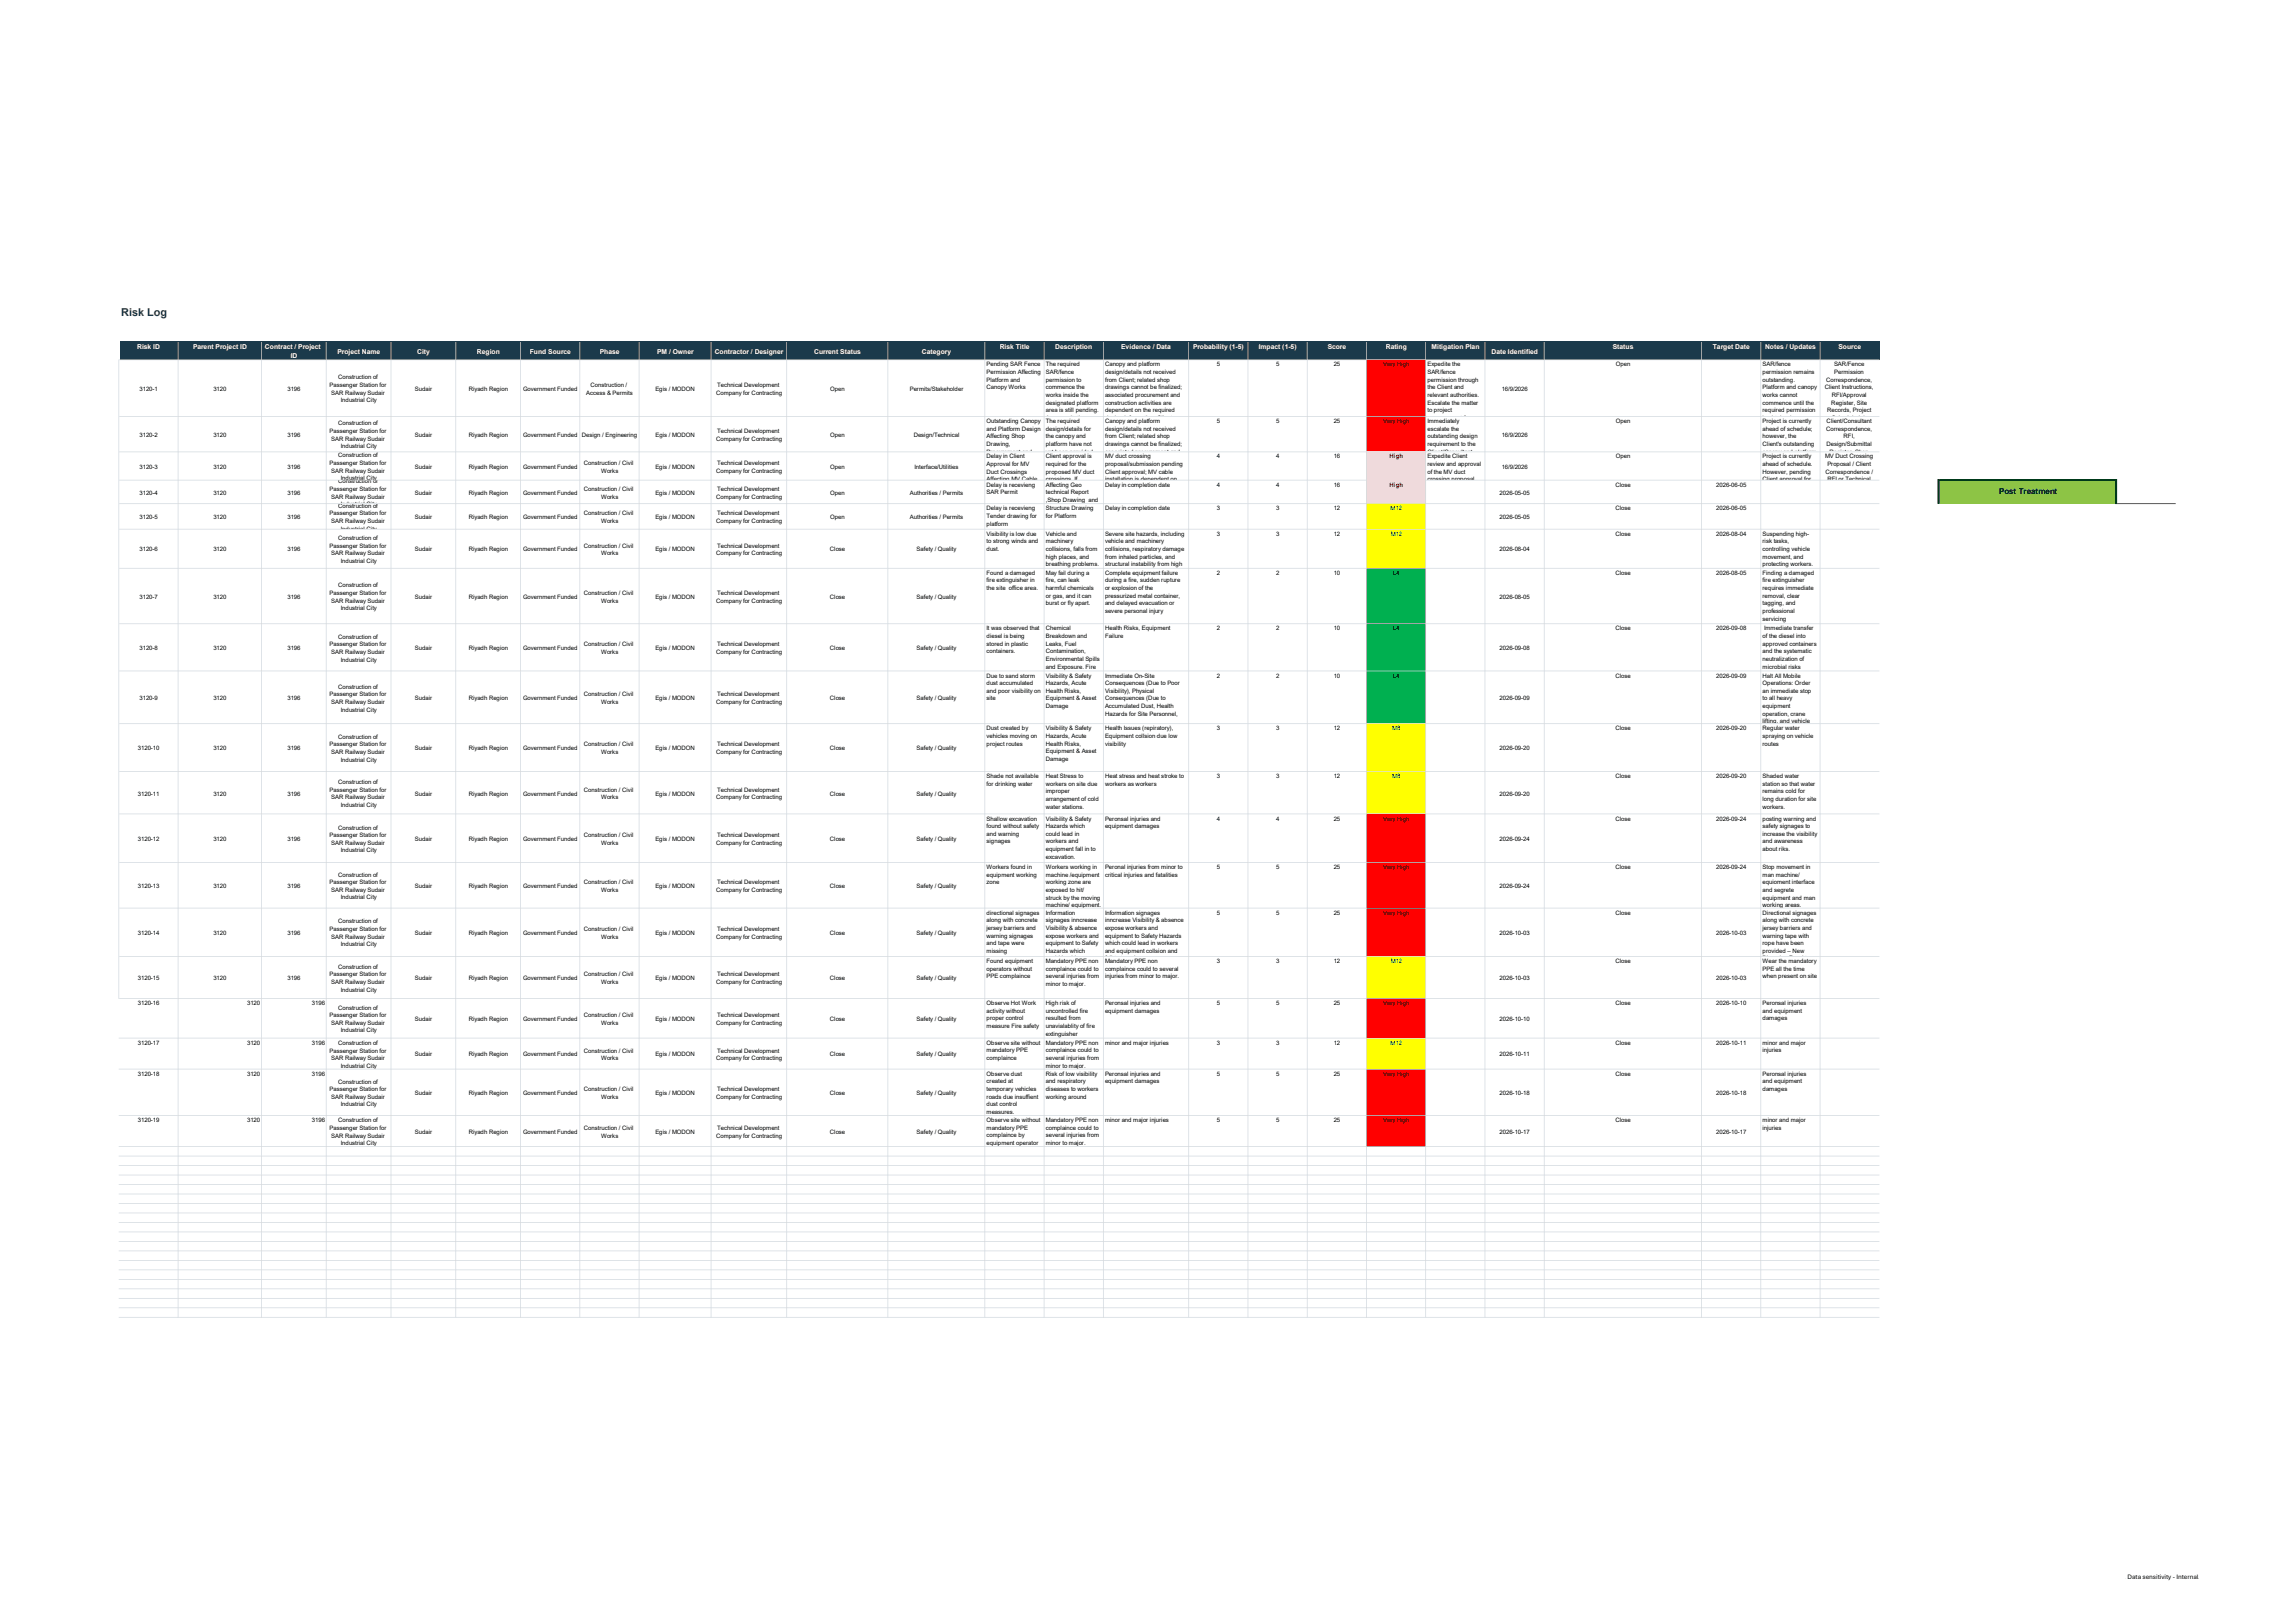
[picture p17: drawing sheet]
<svg xmlns="http://www.w3.org/2000/svg" width="420mm" height="297mm" viewBox="0 0 420 297" stroke-linecap="round" stroke-linejoin="round" font-family="sans-serif">
<defs><g id="words">
<text font-size="2" fill="#1b3a4b" x="22.2" y="57.7">Risk Log</text>
<text font-size="1.5" x="365.7" y="90.3">Post Treatment</text>
<g font-size="1.2" fill="#fff">
<text x="25.1" y="63.9">Risk ID</text>
<text x="35.3" y="63.9">Parent Project ID</text>
<text x="48.5" y="63.9">Contract / Project</text>
<text x="53.2" y="65.5">ID</text>
<text x="61.7" y="64.8">Project Name</text>
<text x="76.3" y="64.8">City</text>
<text x="87.2" y="64.8">Region</text>
<text x="96.9" y="64.8">Fund Source</text>
<text x="109.7" y="64.8">Phase</text>
<text x="120.2" y="64.8">PM / Owner</text>
<text x="130.7" y="64.8">Contractor / Designer</text>
<text x="148.9" y="64.8">Current Status</text>
<text x="168.6" y="64.8">Category</text>
<text x="182.9" y="63.9">Risk Title</text>
<text x="193" y="63.9">Description</text>
<text x="205.1" y="63.9">Evidence / Data</text>
<text x="218.2" y="63.9">Probability (1-5)</text>
<text x="230.2" y="63.9">Impact (1-5)</text>
<text x="242.9" y="63.9">Score</text>
<text x="253.5" y="63.9">Rating</text>
<text x="261.8" y="63.9">Mitigation Plan</text>
<text x="272.8" y="64.8">Date Identified</text>
<text x="295" y="63.9">Status</text>
<text x="313.3" y="63.9">Target Date</text>
<text x="322.9" y="63.9">Notes / Updates</text>
<text x="336.3" y="63.9">Source</text>
</g>
<text font-size="1.2" x="389.2" y="288.9">Data sensitivity - Internal</text>
<g font-size="1.1">
<text x="25.5" y="71.5">3120-1</text>
<text x="39" y="71.5">3120</text>
<text x="52.6" y="71.5">3196</text>
<text x="60.3" y="70.8">Passenger Station for</text>
<text x="61.8" y="69.4">Construction of</text>
<text x="75.9" y="71.5">Sudair</text>
<text x="85.8" y="71.5">Riyadh Region</text>
<text x="95.7" y="71.5">Government Funded</text>
<text x="108" y="70.8">Construction /</text>
<text x="119.9" y="71.5">Egis / MODON</text>
<text x="131.2" y="70.8">Technical Development</text>
<text x="151.8" y="71.5">Open</text>
<text x="166.4" y="71.5">Permits/Stakeholder</text>
<text x="180.5" y="67.1">Pending SAR Fence</text>
<text x="180.5" y="68.5">Permission Affecting</text>
<text x="180.5" y="69.9">Platform and</text>
<text x="180.5" y="71.2">Canopy Works</text>
<text x="191.3" y="67.1">The required</text>
<text x="191.3" y="68.5">SAR/fence</text>
<text x="191.3" y="69.9">permission to</text>
<text x="191.3" y="71.2">commence the</text>
<text x="202.1" y="67.1">Canopy and platform</text>
<text x="202.1" y="68.5">design/details not received</text>
<text x="202.1" y="69.9">from Client; related shop</text>
<text x="202.1" y="71.2">drawings cannot be finalized;</text>
<text x="222.6" y="67.1">5</text>
<text x="233.4" y="67.1">5</text>
<text x="244" y="67.1">25</text>
<text x="253" y="67.1">Very High</text>
<text x="261.1" y="67.1">Expedite the</text>
<text x="261.1" y="68.5">SAR/fence</text>
<text x="261.1" y="69.9">permission through</text>
<text x="261.1" y="71.2">the Client and</text>
<text x="274.7" y="71.5">16/9/2026</text>
<text x="295.6" y="67.1">Open</text>
<text x="322.4" y="68.5">permission remains</text>
<text x="322.4" y="69.9">outstanding.</text>
<text x="322.4" y="71.2">Platform and canopy</text>
<text x="322.4" y="67.1">SAR/fence</text>
<text x="333.8" y="71.2">Client Instructions,</text>
<text x="334.1" y="69.9">Correspondence,</text>
<text x="335.5" y="67.1">SAR/Fence</text>
<text x="335.5" y="68.5">Permission</text>
<text x="60.6" y="72.2">SAR Railway Sudair</text>
<text x="61.8" y="77.9">Construction of</text>
<text x="62.4" y="73.6">Industrial City</text>
<text x="107.2" y="72.2">Access &amp; Permits</text>
<text x="131" y="72.2">Company for Contracting</text>
<text x="180.5" y="77.4">Outstanding Canopy</text>
<text x="191.3" y="72.6">works inside the</text>
<text x="191.3" y="74">designated platform</text>
<text x="191.3" y="75.4">area is still pending.</text>
<text x="191.3" y="76.8">As a result, the</text>
<text x="191.3" y="77.4">The required</text>
<text x="202.1" y="72.6">associated procurement and</text>
<text x="202.1" y="74">construction activities are</text>
<text x="202.1" y="75.4">dependent on the required</text>
<text x="202.1" y="76.8">design information; Client</text>
<text x="202.1" y="77.4">Canopy and platform</text>
<text x="222.6" y="77.4">5</text>
<text x="233.4" y="77.4">5</text>
<text x="244" y="77.4">25</text>
<text x="253" y="77.4">Very High</text>
<text x="261.1" y="77.4">Immediately</text>
<text x="261.1" y="72.6">relevant authorities.</text>
<text x="261.1" y="74">Escalate the matter</text>
<text x="261.1" y="75.4">to project</text>
<text x="261.1" y="76.8">management for</text>
<text x="295.6" y="77.4">Open</text>
<text x="322.4" y="72.6">works cannot</text>
<text x="322.4" y="74">commence until the</text>
<text x="322.4" y="75.4">required permission</text>
<text x="322.4" y="76.8">is obtained.</text>
<text x="322.4" y="77.4">Project is currently</text>
<text x="334.1" y="77.4">Client/Consultant</text>
<text x="334.2" y="75.4">Records, Project</text>
<text x="335" y="74">Register, Site</text>
<text x="335.1" y="72.6">RFI/Approval</text>
<text x="335.1" y="76.8">Scheduledule</text>
<text x="25.5" y="80">3120-2</text>
<text x="39" y="80">3120</text>
<text x="52.6" y="80">3196</text>
<text x="60.3" y="79.2">Passenger Station for</text>
<text x="60.6" y="80.6">SAR Railway Sudair</text>
<text x="61.8" y="83.7">Construction of</text>
<text x="62.4" y="82">Industrial City</text>
<text x="75.9" y="80">Sudair</text>
<text x="85.8" y="80">Riyadh Region</text>
<text x="95.7" y="80">Government Funded</text>
<text x="106.4" y="80">Design / Engineering</text>
<text x="119.9" y="80">Egis / MODON</text>
<text x="131" y="80.6">Company for Contracting</text>
<text x="131.2" y="79.2">Technical Development</text>
<text x="151.8" y="80">Open</text>
<text x="167.1" y="80">Design/Technical</text>
<text x="180.5" y="78.8">and Platform Design</text>
<text x="180.5" y="80.2">Affecting Shop</text>
<text x="180.5" y="81.6">Drawing,</text>
<text x="180.5" y="83">Procurement and</text>
<text x="180.5" y="83.9">Delay in Client</text>
<text x="191.3" y="78.8">design/details for</text>
<text x="191.3" y="80.2">the canopy and</text>
<text x="191.3" y="81.6">platform have not</text>
<text x="191.3" y="83">yet been provided</text>
<text x="191.3" y="83.9">Client approval is</text>
<text x="202.1" y="78.8">design/details not received</text>
<text x="202.1" y="80.2">from Client; related shop</text>
<text x="202.1" y="81.6">drawings cannot be finalized;</text>
<text x="202.1" y="83">associated procurement and</text>
<text x="202.1" y="83.9">MV duct crossing</text>
<text x="222.6" y="83.9">4</text>
<text x="233.4" y="83.9">4</text>
<text x="244" y="83.9">16</text>
<text x="261.1" y="78.8">escalate the</text>
<text x="261.1" y="80.2">outstanding design</text>
<text x="261.1" y="81.6">requirement to the</text>
<text x="261.1" y="83">Client/Consultant</text>
<text x="261.1" y="83.9">Expedite Client</text>
<text x="274.7" y="80">16/9/2026</text>
<text x="295.6" y="83.9">Open</text>
<text x="322.4" y="78.8">ahead of schedule;</text>
<text x="322.4" y="80.2">however, the</text>
<text x="322.4" y="81.6">Client's outstanding</text>
<text x="322.4" y="83">canopy and platform</text>
<text x="322.4" y="83.9">Project is currently</text>
<text x="333.8" y="83.9">MV Duct Crossing</text>
<text x="334.1" y="78.8">Correspondence,</text>
<text x="334.1" y="81.6">Design/Submittal</text>
<text x="334.6" y="83">Register, Shop</text>
<text x="337.2" y="80.2">RFI,</text>
<text x="25.5" y="85.8">3120-3</text>
<text x="39" y="85.8">3120</text>
<text x="52.6" y="85.8">3196</text>
<text x="60.3" y="85.1">Passenger Station for</text>
<text x="60.3" y="89.8">Passenger Station for</text>
<text x="60.6" y="86.5">SAR Railway Sudair</text>
<text x="61.8" y="88.4">Construction of</text>
<text x="62.4" y="87.9">Industrial City</text>
<text x="75.9" y="85.8">Sudair</text>
<text x="85.8" y="85.8">Riyadh Region</text>
<text x="95.7" y="85.8">Government Funded</text>
<text x="106.8" y="85.1">Construction / Civil</text>
<text x="106.8" y="89.8">Construction / Civil</text>
<text x="109.9" y="86.5">Works</text>
<text x="119.9" y="85.8">Egis / MODON</text>
<text x="131" y="86.5">Company for Contracting</text>
<text x="131.2" y="85.1">Technical Development</text>
<text x="131.2" y="89.8">Technical Development</text>
<text x="151.8" y="85.8">Open</text>
<text x="167.3" y="85.8">Interface/Utilities</text>
<text x="180.5" y="85.3">Approval for MV</text>
<text x="180.5" y="86.7">Duct Crossings</text>
<text x="180.5" y="88.1">Affecting MV Cable</text>
<text x="180.5" y="89.1">Delay is recevieng</text>
<text x="191.3" y="85.3">required for the</text>
<text x="191.3" y="86.7">proposed MV duct</text>
<text x="191.3" y="88.1">crossings. If</text>
<text x="191.3" y="89.1">Affecting Geo</text>
<text x="202.1" y="85.3">proposal/submission pending</text>
<text x="202.1" y="86.7">Client approval; MV cable</text>
<text x="202.1" y="88.1">installation is dependent on</text>
<text x="202.1" y="89.1">Delay in completion date</text>
<text x="222.6" y="89.1">4</text>
<text x="233.4" y="89.1">4</text>
<text x="244" y="89.1">16</text>
<text x="261.1" y="85.3">review and approval</text>
<text x="261.1" y="86.7">of the MV duct</text>
<text x="261.1" y="88.1">crossing proposal.</text>
<text x="274.7" y="85.8">16/9/2026</text>
<text x="295.5" y="89.1">Close</text>
<text x="313.9" y="89.1">2026-06-05</text>
<text x="322.4" y="85.3">ahead of schedule.</text>
<text x="322.4" y="86.7">However, pending</text>
<text x="322.4" y="88.1">Client approval for</text>
<text x="333.9" y="86.7">Correspondence /</text>
<text x="334.3" y="85.3">Proposal / Client</text>
<text x="334.3" y="88.1">RFI or Technical</text>
<text x="25.5" y="90.5">3120-4</text>
<text x="25.5" y="95">3120-5</text>
<text x="39" y="90.5">3120</text>
<text x="39" y="95">3120</text>
<text x="52.6" y="90.5">3196</text>
<text x="52.6" y="95">3196</text>
<text x="60.3" y="94.3">Passenger Station for</text>
<text x="60.6" y="91.2">SAR Railway Sudair</text>
<text x="60.6" y="95.7">SAR Railway Sudair</text>
<text x="61.8" y="92.9">Construction of</text>
<text x="62.4" y="92.6">Industrial City</text>
<text x="75.9" y="90.5">Sudair</text>
<text x="75.9" y="95">Sudair</text>
<text x="85.8" y="90.5">Riyadh Region</text>
<text x="85.8" y="95">Riyadh Region</text>
<text x="95.7" y="90.5">Government Funded</text>
<text x="95.7" y="95">Government Funded</text>
<text x="106.8" y="94.3">Construction / Civil</text>
<text x="109.9" y="91.2">Works</text>
<text x="109.9" y="95.7">Works</text>
<text x="119.9" y="90.5">Egis / MODON</text>
<text x="119.9" y="95">Egis / MODON</text>
<text x="131" y="91.2">Company for Contracting</text>
<text x="131" y="95.7">Company for Contracting</text>
<text x="131.2" y="94.3">Technical Development</text>
<text x="151.8" y="90.5">Open</text>
<text x="151.8" y="95">Open</text>
<text x="166.5" y="90.5">Authorities / Permits</text>
<text x="166.5" y="95">Authorities / Permits</text>
<text x="180.5" y="90.5">SAR Permit</text>
<text x="180.5" y="93.4">Delay is recevieng</text>
<text x="180.5" y="94.8">Tender drawing for</text>
<text x="191.3" y="90.5">technical Report</text>
<text x="191.3" y="91.9">,Shop Drawing and</text>
<text x="191.3" y="93.4">Structure Drawing</text>
<text x="191.3" y="94.8">for Platform</text>
<text x="202.1" y="93.4">Delay in completion date</text>
<text x="222.6" y="93.4">3</text>
<text x="233.4" y="93.4">3</text>
<text x="244" y="93.4">12</text>
<text x="254.4" y="93.4">M12</text>
<text x="274.3" y="90.5">2026-05-05</text>
<text x="274.3" y="95">2026-05-05</text>
<text x="295.5" y="93.4">Close</text>
<text x="313.9" y="93.4">2026-06-05</text>
<text x="25.5" y="100.9">3120-6</text>
<text x="39" y="100.9">3120</text>
<text x="52.6" y="100.9">3196</text>
<text x="60.3" y="100.2">Passenger Station for</text>
<text x="60.6" y="101.6">SAR Railway Sudair</text>
<text x="61.8" y="98.8">Construction of</text>
<text x="62.4" y="97.1">Industrial City</text>
<text x="75.9" y="100.9">Sudair</text>
<text x="85.8" y="100.9">Riyadh Region</text>
<text x="95.7" y="100.9">Government Funded</text>
<text x="106.8" y="100.2">Construction / Civil</text>
<text x="109.9" y="101.6">Works</text>
<text x="119.9" y="100.9">Egis / MODON</text>
<text x="131" y="101.6">Company for Contracting</text>
<text x="131.2" y="100.2">Technical Development</text>
<text x="151.8" y="100.9">Close</text>
<text x="167.7" y="100.9">Safety / Quality</text>
<text x="180.5" y="96.2">platform</text>
<text x="180.5" y="98">Visibility is low due</text>
<text x="180.5" y="99.4">to strong winds and</text>
<text x="180.5" y="100.8">dust.</text>
<text x="191.3" y="98">Vehicle and</text>
<text x="191.3" y="99.4">machinery</text>
<text x="191.3" y="100.8">collisions, falls from</text>
<text x="202.1" y="98">Severe site hazards, including</text>
<text x="202.1" y="99.4">vehicle and machinery</text>
<text x="202.1" y="100.8">collisions, respiratory damage</text>
<text x="222.6" y="98">3</text>
<text x="233.4" y="98">3</text>
<text x="244" y="98">12</text>
<text x="254.4" y="98">M12</text>
<text x="274.3" y="100.9">2026-08-04</text>
<text x="295.5" y="98">Close</text>
<text x="313.9" y="98">2026-08-04</text>
<text x="322.4" y="98">Suspending high-</text>
<text x="322.4" y="99.4">risk tasks,</text>
<text x="322.4" y="100.8">controlling vehicle</text>
<text x="61.8" y="107.5">Construction of</text>
<text x="62.4" y="103">Industrial City</text>
<text x="180.5" y="105.2">Found a damaged</text>
<text x="180.5" y="106.6">fire extinguisher in</text>
<text x="180.5" y="108">the site office area.</text>
<text x="191.3" y="102.2">high places, and</text>
<text x="191.3" y="103.6">breathing problems.</text>
<text x="191.3" y="105.2">May fail during a</text>
<text x="191.3" y="106.6">fire, can leak</text>
<text x="191.3" y="108">harmful chemicals</text>
<text x="202.1" y="102.2">from inhaled particles, and</text>
<text x="202.1" y="103.6">structural instability from high</text>
<text x="202.1" y="105.2">Complete equipment failure</text>
<text x="202.1" y="106.6">during a fire, sudden rupture</text>
<text x="202.1" y="108">or explosion of the</text>
<text x="222.6" y="105.2">2</text>
<text x="233.4" y="105.2">2</text>
<text x="244" y="105.2">10</text>
<text x="254.8" y="105.2">L4</text>
<text x="295.5" y="105.2">Close</text>
<text x="313.9" y="105.2">2026-08-05</text>
<text x="322.4" y="105.2">Finding a damaged</text>
<text x="322.4" y="102.2">movement, and</text>
<text x="322.4" y="103.6">protecting workers.</text>
<text x="322.4" y="106.6">fire extinguisher</text>
<text x="322.4" y="108">requires immediate</text>
<text x="25.5" y="109.6">3120-7</text>
<text x="39" y="109.6">3120</text>
<text x="52.6" y="109.6">3196</text>
<text x="60.3" y="108.9">Passenger Station for</text>
<text x="60.6" y="110.3">SAR Railway Sudair</text>
<text x="62.4" y="111.7">Industrial City</text>
<text x="75.9" y="109.6">Sudair</text>
<text x="85.8" y="109.6">Riyadh Region</text>
<text x="95.7" y="109.6">Government Funded</text>
<text x="106.8" y="108.9">Construction / Civil</text>
<text x="109.9" y="110.3">Works</text>
<text x="119.9" y="109.6">Egis / MODON</text>
<text x="131" y="110.3">Company for Contracting</text>
<text x="131.2" y="108.9">Technical Development</text>
<text x="151.8" y="109.6">Close</text>
<text x="167.7" y="109.6">Safety / Quality</text>
<text x="191.3" y="109.4">or gas, and it can</text>
<text x="191.3" y="110.8">burst or fly apart.</text>
<text x="202.1" y="109.4">pressurized metal container,</text>
<text x="202.1" y="110.8">and delayed evacuation or</text>
<text x="202.1" y="112.2">severe personal injury</text>
<text x="274.3" y="109.6">2026-08-05</text>
<text x="322.4" y="109.4">removal, clear</text>
<text x="322.4" y="110.8">tagging, and</text>
<text x="322.4" y="112.2">professional</text>
<text x="322.4" y="113.6">servicing</text>
<text x="25.5" y="119">3120-8</text>
<text x="39" y="119">3120</text>
<text x="52.6" y="119">3196</text>
<text x="60.3" y="118.3">Passenger Station for</text>
<text x="60.6" y="119.7">SAR Railway Sudair</text>
<text x="61.8" y="116.9">Construction of</text>
<text x="75.9" y="119">Sudair</text>
<text x="85.8" y="119">Riyadh Region</text>
<text x="95.7" y="119">Government Funded</text>
<text x="106.8" y="118.3">Construction / Civil</text>
<text x="109.9" y="119.7">Works</text>
<text x="119.9" y="119">Egis / MODON</text>
<text x="131" y="119.7">Company for Contracting</text>
<text x="131.2" y="118.3">Technical Development</text>
<text x="151.8" y="119">Close</text>
<text x="167.7" y="119">Safety / Quality</text>
<text x="180.5" y="115.4">It was observed that</text>
<text x="180.5" y="116.8">diesel is being</text>
<text x="180.5" y="118.2">stored in plastic</text>
<text x="180.5" y="119.5">containers.</text>
<text x="191.3" y="115.4">Chemical</text>
<text x="191.3" y="116.8">Breakdown and</text>
<text x="191.3" y="118.2">Leaks, Fuel</text>
<text x="191.3" y="119.5">Contamination,</text>
<text x="202.1" y="115.4">Health Risks, Equipment</text>
<text x="202.1" y="116.8">Failure</text>
<text x="222.6" y="115.4">2</text>
<text x="233.4" y="115.4">2</text>
<text x="244" y="115.4">10</text>
<text x="254.8" y="115.4">L4</text>
<text x="274.3" y="119">2026-09-08</text>
<text x="295.5" y="115.4">Close</text>
<text x="313.9" y="115.4">2026-09-08</text>
<text x="322.4" y="116.8">of the diesel into</text>
<text x="322.4" y="118.2">approved containers</text>
<text x="322.4" y="119.5">and the systematic</text>
<text x="322.7" y="115.4">Immediate transfer</text>
<text x="62.4" y="121.1">Industrial City</text>
<text x="180.5" y="124">Due to sand storm</text>
<text x="180.5" y="125.4">dust accumulated</text>
<text x="191.3" y="120.9">Environmental Spills</text>
<text x="191.3" y="122.3">and Exposure. Fire</text>
<text x="191.3" y="124">Visibility &amp; Safety</text>
<text x="191.3" y="125.4">Hazards, Acute</text>
<text x="202.1" y="124">Immediate On-Site</text>
<text x="202.1" y="125.4">Consequences (Due to Poor</text>
<text x="222.6" y="124">2</text>
<text x="233.4" y="124">2</text>
<text x="244" y="124">10</text>
<text x="254.8" y="124">L4</text>
<text x="295.5" y="124">Close</text>
<text x="313.9" y="124">2026-09-09</text>
<text x="322.4" y="124">Halt All Mobile</text>
<text x="322.4" y="120.9">neutralization of</text>
<text x="322.4" y="122.3">microbial risks</text>
<text x="322.4" y="125.4">Operations: Order</text>
<text x="25.5" y="128.1">3120-9</text>
<text x="39" y="128.1">3120</text>
<text x="52.6" y="128.1">3196</text>
<text x="60.3" y="127.4">Passenger Station for</text>
<text x="60.6" y="128.8">SAR Railway Sudair</text>
<text x="61.8" y="126">Construction of</text>
<text x="62.4" y="130.2">Industrial City</text>
<text x="75.9" y="128.1">Sudair</text>
<text x="85.8" y="128.1">Riyadh Region</text>
<text x="95.7" y="128.1">Government Funded</text>
<text x="106.8" y="127.4">Construction / Civil</text>
<text x="109.9" y="128.8">Works</text>
<text x="119.9" y="128.1">Egis / MODON</text>
<text x="131" y="128.8">Company for Contracting</text>
<text x="131.2" y="127.4">Technical Development</text>
<text x="151.8" y="128.1">Close</text>
<text x="167.7" y="128.1">Safety / Quality</text>
<text x="180.5" y="126.8">and poor visibility on</text>
<text x="180.5" y="128.2">site</text>
<text x="191.3" y="126.8">Health Risks,</text>
<text x="191.3" y="128.2">Equipment &amp; Asset</text>
<text x="191.3" y="129.6">Damage</text>
<text x="202.1" y="126.8">Visibility), Physical</text>
<text x="202.1" y="128.2">Consequences (Due to</text>
<text x="202.1" y="129.6">Accumulated Dust, Health</text>
<text x="202.1" y="131">Hazards for Site Personnel,</text>
<text x="274.3" y="128.1">2026-09-09</text>
<text x="322.4" y="126.8">an immediate stop</text>
<text x="322.4" y="128.2">to all heavy</text>
<text x="322.4" y="129.6">equipment</text>
<text x="322.4" y="131">operation, crane</text>
<text x="25.2" y="137.3">3120-10</text>
<text x="39" y="137.3">3120</text>
<text x="52.6" y="137.3">3196</text>
<text x="60.3" y="136.6">Passenger Station for</text>
<text x="61.8" y="135.2">Construction of</text>
<text x="75.9" y="137.3">Sudair</text>
<text x="85.8" y="137.3">Riyadh Region</text>
<text x="95.7" y="137.3">Government Funded</text>
<text x="106.8" y="136.6">Construction / Civil</text>
<text x="119.9" y="137.3">Egis / MODON</text>
<text x="131.2" y="136.6">Technical Development</text>
<text x="151.8" y="137.3">Close</text>
<text x="167.7" y="137.3">Safety / Quality</text>
<text x="180.5" y="133.6">Dust created by</text>
<text x="180.5" y="135">vehicles moving on</text>
<text x="180.5" y="136.4">project routes</text>
<text x="191.3" y="133.6">Visibility &amp; Safety</text>
<text x="191.3" y="135">Hazards, Acute</text>
<text x="191.3" y="136.4">Health Risks,</text>
<text x="191.3" y="137.8">Equipment &amp; Asset</text>
<text x="202.1" y="133.6">Health Issues (repiratory),</text>
<text x="202.1" y="135">Equipment collsion due low</text>
<text x="202.1" y="136.4">visibility</text>
<text x="222.6" y="133.6">3</text>
<text x="233.4" y="133.6">3</text>
<text x="244" y="133.6">12</text>
<text x="254.7" y="133.6">M8</text>
<text x="274.3" y="137.3">2026-09-20</text>
<text x="295.5" y="133.6">Close</text>
<text x="313.9" y="133.6">2026-09-20</text>
<text x="322.4" y="133.6">Regular water</text>
<text x="322.4" y="132.4">lifting, and vehicle</text>
<text x="322.4" y="135">spraying on vehicle</text>
<text x="322.4" y="136.4">routes</text>
<text x="60.6" y="138">SAR Railway Sudair</text>
<text x="61.8" y="143.5">Construction of</text>
<text x="62.4" y="139.4">Industrial City</text>
<text x="109.9" y="138">Works</text>
<text x="131" y="138">Company for Contracting</text>
<text x="180.5" y="142.4">Shade not available</text>
<text x="180.5" y="143.8">for drinking water</text>
<text x="191.3" y="139.2">Damage</text>
<text x="191.3" y="142.4">Heat Stress to</text>
<text x="191.3" y="143.8">workers on site due</text>
<text x="202.1" y="142.4">Heat stress and heat stroke to</text>
<text x="202.1" y="143.8">workers as workers</text>
<text x="222.6" y="142.4">3</text>
<text x="233.4" y="142.4">3</text>
<text x="244" y="142.4">12</text>
<text x="254.7" y="142.4">M8</text>
<text x="295.5" y="142.4">Close</text>
<text x="313.9" y="142.4">2026-09-20</text>
<text x="322.4" y="142.4">Shaded water</text>
<text x="322.4" y="143.8">station so that water</text>
<text x="25.2" y="145.6">3120-11</text>
<text x="39" y="145.6">3120</text>
<text x="52.6" y="145.6">3196</text>
<text x="60.3" y="144.9">Passenger Station for</text>
<text x="60.6" y="146.3">SAR Railway Sudair</text>
<text x="62.4" y="147.7">Industrial City</text>
<text x="75.9" y="145.6">Sudair</text>
<text x="85.8" y="145.6">Riyadh Region</text>
<text x="95.7" y="145.6">Government Funded</text>
<text x="106.8" y="144.9">Construction / Civil</text>
<text x="109.9" y="146.3">Works</text>
<text x="119.9" y="145.6">Egis / MODON</text>
<text x="131" y="146.3">Company for Contracting</text>
<text x="131.2" y="144.9">Technical Development</text>
<text x="151.8" y="145.6">Close</text>
<text x="167.7" y="145.6">Safety / Quality</text>
<text x="191.3" y="145.2">improper</text>
<text x="191.3" y="146.6">arrangement of cold</text>
<text x="191.3" y="148">water stations.</text>
<text x="274.3" y="145.6">2026-09-20</text>
<text x="322.4" y="145.2">remains cold for</text>
<text x="322.4" y="146.6">long duration for site</text>
<text x="322.4" y="148">workers.</text>
<text x="25.2" y="153.9">3120-12</text>
<text x="39" y="153.9">3120</text>
<text x="52.6" y="153.9">3196</text>
<text x="60.3" y="153.2">Passenger Station for</text>
<text x="60.6" y="154.6">SAR Railway Sudair</text>
<text x="61.8" y="151.8">Construction of</text>
<text x="62.4" y="156">Industrial City</text>
<text x="75.9" y="153.9">Sudair</text>
<text x="85.8" y="153.9">Riyadh Region</text>
<text x="95.7" y="153.9">Government Funded</text>
<text x="106.8" y="153.2">Construction / Civil</text>
<text x="109.9" y="154.6">Works</text>
<text x="119.9" y="153.9">Egis / MODON</text>
<text x="131" y="154.6">Company for Contracting</text>
<text x="131.2" y="153.2">Technical Development</text>
<text x="151.8" y="153.9">Close</text>
<text x="167.7" y="153.9">Safety / Quality</text>
<text x="180.5" y="150.2">Shallow excavation</text>
<text x="180.5" y="151.6">found without safety</text>
<text x="180.5" y="153">and warning</text>
<text x="180.5" y="154.3">signages</text>
<text x="191.3" y="150.2">Visibility &amp; Safety</text>
<text x="191.3" y="151.6">Hazards which</text>
<text x="191.3" y="153">could lead in</text>
<text x="191.3" y="154.3">workers and</text>
<text x="191.3" y="155.7">equipment fall in to</text>
<text x="202.1" y="150.2">Peronsal injuries and</text>
<text x="202.1" y="151.6">equipment damages</text>
<text x="222.6" y="150.2">4</text>
<text x="233.4" y="150.2">4</text>
<text x="244" y="150.2">25</text>
<text x="253" y="150.2">Very High</text>
<text x="274.3" y="153.9">2026-09-24</text>
<text x="295.5" y="150.2">Close</text>
<text x="313.9" y="150.2">2026-09-24</text>
<text x="322.4" y="150.2">posting warning and</text>
<text x="322.4" y="151.6">safety signages to</text>
<text x="322.4" y="153">increase the visibility</text>
<text x="322.4" y="154.3">and awareness</text>
<text x="322.4" y="155.7">about riks.</text>
<text x="60.3" y="161.8">Passenger Station for</text>
<text x="61.8" y="160.4">Construction of</text>
<text x="106.8" y="161.8">Construction / Civil</text>
<text x="131.2" y="161.8">Technical Development</text>
<text x="180.5" y="159">Workers found in</text>
<text x="180.5" y="160.4">equipment working</text>
<text x="180.5" y="161.8">zone</text>
<text x="191.3" y="157.1">excavation.</text>
<text x="191.3" y="159">Workers working in</text>
<text x="191.3" y="160.4">machine /equipment</text>
<text x="191.3" y="161.8">working zone are</text>
<text x="202.1" y="159">Peronal injuries from minor to</text>
<text x="202.1" y="160.4">critical injuries and fatalities</text>
<text x="222.6" y="159">5</text>
<text x="233.4" y="159">5</text>
<text x="244" y="159">25</text>
<text x="253" y="159">Very High</text>
<text x="295.5" y="159">Close</text>
<text x="313.9" y="159">2026-09-24</text>
<text x="322.4" y="159">Stop movement in</text>
<text x="322.4" y="160.4">man machine/</text>
<text x="322.4" y="161.8">equioment interface</text>
<text x="25.2" y="162.5">3120-13</text>
<text x="39" y="162.5">3120</text>
<text x="52.6" y="162.5">3196</text>
<text x="60.6" y="163.2">SAR Railway Sudair</text>
<text x="62.4" y="164.6">Industrial City</text>
<text x="75.9" y="162.5">Sudair</text>
<text x="85.8" y="162.5">Riyadh Region</text>
<text x="95.7" y="162.5">Government Funded</text>
<text x="109.9" y="163.2">Works</text>
<text x="119.9" y="162.5">Egis / MODON</text>
<text x="131" y="163.2">Company for Contracting</text>
<text x="151.8" y="162.5">Close</text>
<text x="167.7" y="162.5">Safety / Quality</text>
<text x="180.5" y="167.4">directional signages</text>
<text x="191.3" y="163.2">exposed to hit/</text>
<text x="191.3" y="164.6">struck by the moving</text>
<text x="191.3" y="166">machine/ equipment.</text>
<text x="191.3" y="167.4">Information</text>
<text x="202.1" y="167.4">Information signages</text>
<text x="222.6" y="167.4">5</text>
<text x="233.4" y="167.4">5</text>
<text x="244" y="167.4">25</text>
<text x="253" y="167.4">Very High</text>
<text x="274.3" y="162.5">2026-09-24</text>
<text x="295.5" y="167.4">Close</text>
<text x="322.4" y="163.2">and segrete</text>
<text x="322.4" y="164.6">equipment and man</text>
<text x="322.4" y="166">working areas.</text>
<text x="322.4" y="167.4">Directional signages</text>
<text x="25.2" y="171.1">3120-14</text>
<text x="39" y="171.1">3120</text>
<text x="52.6" y="171.1">3196</text>
<text x="60.3" y="170.4">Passenger Station for</text>
<text x="60.6" y="171.8">SAR Railway Sudair</text>
<text x="61.8" y="169">Construction of</text>
<text x="62.4" y="173.2">Industrial City</text>
<text x="75.9" y="171.1">Sudair</text>
<text x="85.8" y="171.1">Riyadh Region</text>
<text x="95.7" y="171.1">Government Funded</text>
<text x="106.8" y="170.4">Construction / Civil</text>
<text x="109.9" y="171.8">Works</text>
<text x="119.9" y="171.1">Egis / MODON</text>
<text x="131" y="171.8">Company for Contracting</text>
<text x="131.2" y="170.4">Technical Development</text>
<text x="151.8" y="171.1">Close</text>
<text x="167.7" y="171.1">Safety / Quality</text>
<text x="180.5" y="168.8">along with concrete</text>
<text x="180.5" y="170.2">jersey barriers and</text>
<text x="180.5" y="171.6">warning signages</text>
<text x="180.5" y="173">and tape were</text>
<text x="191.3" y="168.8">signages inncrease</text>
<text x="191.3" y="170.2">Visibility &amp; absence</text>
<text x="191.3" y="171.6">expose workers and</text>
<text x="191.3" y="173">equipment to Safety</text>
<text x="202.1" y="168.8">inncrease Visibility &amp; absence</text>
<text x="202.1" y="170.2">expose workers and</text>
<text x="202.1" y="171.6">equipment to Safety Hazards</text>
<text x="202.1" y="173">which could lead in workers</text>
<text x="274.3" y="171.1">2026-10-03</text>
<text x="313.9" y="171.1">2026-10-03</text>
<text x="322.4" y="168.8">along with concrete</text>
<text x="322.4" y="170.2">jersey barriers and</text>
<text x="322.4" y="171.6">warning tape with</text>
<text x="322.4" y="173">rope have been</text>
<text x="25.2" y="179.4">3120-15</text>
<text x="39" y="179.4">3120</text>
<text x="52.6" y="179.4">3196</text>
<text x="60.3" y="178.7">Passenger Station for</text>
<text x="61.8" y="177.3">Construction of</text>
<text x="75.9" y="179.4">Sudair</text>
<text x="85.8" y="179.4">Riyadh Region</text>
<text x="95.7" y="179.4">Government Funded</text>
<text x="106.8" y="178.7">Construction / Civil</text>
<text x="119.9" y="179.4">Egis / MODON</text>
<text x="131.2" y="178.7">Technical Development</text>
<text x="151.8" y="179.4">Close</text>
<text x="167.7" y="179.4">Safety / Quality</text>
<text x="180.5" y="174.4">missing</text>
<text x="180.5" y="176.2">Found equipment</text>
<text x="180.5" y="177.6">operators without</text>
<text x="180.5" y="179">PPE complaince</text>
<text x="191.3" y="174.4">Hazards which</text>
<text x="191.3" y="175.8">could lead in</text>
<text x="191.3" y="176.2">Mandatory PPE non</text>
<text x="191.3" y="177.6">complaince could to</text>
<text x="191.3" y="179">several injuries from</text>
<text x="202.1" y="174.4">and equipment collsion and</text>
<text x="202.1" y="175.8">fall to trenches</text>
<text x="202.1" y="176.2">Mandatory PPE non</text>
<text x="202.1" y="177.6">complaince could to several</text>
<text x="202.1" y="179">injuries from minor to major.</text>
<text x="222.6" y="176.2">3</text>
<text x="233.4" y="176.2">3</text>
<text x="244" y="176.2">12</text>
<text x="254.4" y="176.2">M12</text>
<text x="274.3" y="179.4">2026-10-03</text>
<text x="295.5" y="176.2">Close</text>
<text x="313.9" y="179.4">2026-10-03</text>
<text x="322.4" y="174.4">provided – New</text>
<text x="322.4" y="175.8">Diversion Road,to</text>
<text x="322.4" y="176.2">Wear the mandatory</text>
<text x="322.4" y="177.6">PPE all the time</text>
<text x="322.4" y="179">when present on site</text>
<text x="25.2" y="183.9">3120-16</text>
<text x="45.2" y="183.9">3120</text>
<text x="57.1" y="183.9">3196</text>
<text x="60.6" y="180.1">SAR Railway Sudair</text>
<text x="61.8" y="184.7">Construction of</text>
<text x="62.4" y="181.5">Industrial City</text>
<text x="109.9" y="180.1">Works</text>
<text x="131" y="180.1">Company for Contracting</text>
<text x="180.5" y="183.9">Observe Hot Work</text>
<text x="180.5" y="185.3">activity without</text>
<text x="191.3" y="180.4">minor to major.</text>
<text x="191.3" y="183.9">High risk of</text>
<text x="191.3" y="185.3">uncontrolled fire</text>
<text x="202.1" y="183.9">Peronsal injuries and</text>
<text x="202.1" y="185.3">equipment damages</text>
<text x="222.6" y="183.9">5</text>
<text x="233.4" y="183.9">5</text>
<text x="244" y="183.9">25</text>
<text x="253" y="183.9">Very High</text>
<text x="295.5" y="183.9">Close</text>
<text x="313.9" y="183.9">2026-10-10</text>
<text x="322.4" y="183.9">Peronsal injuries</text>
<text x="322.4" y="185.3">and equipment</text>
<text x="25.2" y="191.2">3120-17</text>
<text x="45.2" y="191.2">3120</text>
<text x="57.1" y="191.2">3196</text>
<text x="60.3" y="186.1">Passenger Station for</text>
<text x="60.6" y="187.5">SAR Railway Sudair</text>
<text x="61.8" y="191.2">Construction of</text>
<text x="62.4" y="188.9">Industrial City</text>
<text x="75.9" y="186.9">Sudair</text>
<text x="85.8" y="186.9">Riyadh Region</text>
<text x="95.7" y="186.9">Government Funded</text>
<text x="106.8" y="186.1">Construction / Civil</text>
<text x="109.9" y="187.5">Works</text>
<text x="119.9" y="186.9">Egis / MODON</text>
<text x="131" y="187.5">Company for Contracting</text>
<text x="131.2" y="186.1">Technical Development</text>
<text x="151.8" y="186.9">Close</text>
<text x="167.7" y="186.9">Safety / Quality</text>
<text x="180.5" y="186.7">proper control</text>
<text x="180.5" y="188.1">measure Fire safety</text>
<text x="180.5" y="191.2">Observe site without</text>
<text x="191.3" y="186.7">resulted from</text>
<text x="191.3" y="188.1">unavialablity of fire</text>
<text x="191.3" y="189.5">extinguisher</text>
<text x="191.3" y="191.2">Mandatory PPE non</text>
<text x="202.1" y="191.2">minor and major injuries</text>
<text x="222.6" y="191.2">3</text>
<text x="233.4" y="191.2">3</text>
<text x="244" y="191.2">12</text>
<text x="254.4" y="191.2">M12</text>
<text x="274.3" y="186.9">2026-10-10</text>
<text x="295.5" y="191.2">Close</text>
<text x="313.9" y="191.2">2026-10-11</text>
<text x="322.4" y="191.2">minor and major</text>
<text x="322.4" y="186.7">damages</text>
<text x="25.2" y="196.9">3120-18</text>
<text x="45.2" y="196.9">3120</text>
<text x="57.1" y="196.9">3196</text>
<text x="60.3" y="192.6">Passenger Station for</text>
<text x="60.6" y="194">SAR Railway Sudair</text>
<text x="62.4" y="195.4">Industrial City</text>
<text x="75.9" y="193.3">Sudair</text>
<text x="85.8" y="193.3">Riyadh Region</text>
<text x="95.7" y="193.3">Government Funded</text>
<text x="106.8" y="192.6">Construction / Civil</text>
<text x="109.9" y="194">Works</text>
<text x="119.9" y="193.3">Egis / MODON</text>
<text x="131" y="194">Company for Contracting</text>
<text x="131.2" y="192.6">Technical Development</text>
<text x="151.8" y="193.3">Close</text>
<text x="167.7" y="193.3">Safety / Quality</text>
<text x="180.5" y="192.6">mandatory PPE</text>
<text x="180.5" y="194">complaince</text>
<text x="180.5" y="196.9">Observe dust</text>
<text x="191.3" y="192.6">complaince could to</text>
<text x="191.3" y="194">several injuries from</text>
<text x="191.3" y="195.4">minor to major.</text>
<text x="191.3" y="196.9">Risk of low visibility</text>
<text x="202.1" y="196.9">Peronsal injuries and</text>
<text x="222.6" y="196.9">5</text>
<text x="233.4" y="196.9">5</text>
<text x="244" y="196.9">25</text>
<text x="253" y="196.9">Very High</text>
<text x="274.3" y="193.3">2026-10-11</text>
<text x="295.5" y="196.9">Close</text>
<text x="322.4" y="192.6">injuries</text>
<text x="322.4" y="196.9">Peronsal injuries</text>
<text x="60.3" y="199.7">Passenger Station for</text>
<text x="60.6" y="201.1">SAR Railway Sudair</text>
<text x="61.8" y="198.3">Construction of</text>
<text x="62.4" y="202.5">Industrial City</text>
<text x="75.9" y="200.4">Sudair</text>
<text x="85.8" y="200.4">Riyadh Region</text>
<text x="95.7" y="200.4">Government Funded</text>
<text x="106.8" y="199.7">Construction / Civil</text>
<text x="109.9" y="201.1">Works</text>
<text x="119.9" y="200.4">Egis / MODON</text>
<text x="131" y="201.1">Company for Contracting</text>
<text x="131.2" y="199.7">Technical Development</text>
<text x="151.8" y="200.4">Close</text>
<text x="167.7" y="200.4">Safety / Quality</text>
<text x="180.5" y="198.2">created at</text>
<text x="180.5" y="199.6">temporary vehicles</text>
<text x="180.5" y="201">roads due insuffient</text>
<text x="180.5" y="202.4">dust control</text>
<text x="180.5" y="203.8">measures.</text>
<text x="191.3" y="198.2">and respiratory</text>
<text x="191.3" y="199.6">diseases to workers</text>
<text x="191.3" y="201">working around</text>
<text x="202.1" y="198.2">equipment damages</text>
<text x="274.3" y="200.4">2026-10-18</text>
<text x="313.9" y="200.4">2026-10-18</text>
<text x="322.4" y="198.2">and equipment</text>
<text x="322.4" y="199.6">damages</text>
<text x="25.2" y="205.4">3120-19</text>
<text x="45.2" y="205.4">3120</text>
<text x="57.1" y="205.4">3196</text>
<text x="60.3" y="206.8">Passenger Station for</text>
<text x="60.6" y="208.2">SAR Railway Sudair</text>
<text x="61.8" y="205.4">Construction of</text>
<text x="62.4" y="209.6">Industrial City</text>
<text x="75.9" y="207.5">Sudair</text>
<text x="85.8" y="207.5">Riyadh Region</text>
<text x="95.7" y="207.5">Government Funded</text>
<text x="106.8" y="206.8">Construction / Civil</text>
<text x="109.9" y="208.2">Works</text>
<text x="119.9" y="207.5">Egis / MODON</text>
<text x="131" y="208.2">Company for Contracting</text>
<text x="131.2" y="206.8">Technical Development</text>
<text x="151.8" y="207.5">Close</text>
<text x="167.7" y="207.5">Safety / Quality</text>
<text x="180.5" y="205.4">Observe site without</text>
<text x="180.5" y="206.8">mandatory PPE</text>
<text x="180.5" y="208.2">complaince by</text>
<text x="180.5" y="209.6">equipment operator</text>
<text x="191.3" y="205.4">Mandatory PPE non</text>
<text x="191.3" y="206.8">complaince could to</text>
<text x="191.3" y="208.2">several injuries from</text>
<text x="191.3" y="209.6">minor to major.</text>
<text x="202.1" y="205.4">minor and major injuries</text>
<text x="222.6" y="205.4">5</text>
<text x="233.4" y="205.4">5</text>
<text x="244" y="205.4">25</text>
<text x="253" y="205.4">Very High</text>
<text x="274.3" y="207.5">2026-10-17</text>
<text x="295.5" y="205.4">Close</text>
<text x="313.9" y="207.5">2026-10-17</text>
<text x="322.4" y="205.4">minor and major</text>
<text x="322.4" y="206.8">injuries</text>
</g>
<g font-size="1.1" fill="#9c0006">
<text x="254.2" y="83.9">High</text>
<text x="254.2" y="89.1">High</text>
</g>
</g></defs>
<path d="M21.9 62.6h321.9v3.3h-321.9z" fill="#1b3a4b"/>
<path d="M249.9 65.8h10.9v16.9h-10.9z" fill-rule="evenodd" fill="#f00"/>
<path d="M249.9 82.7h10.9v9.5h-10.9z" fill-rule="evenodd" fill="#f8d7da"/>
<path d="M354.6 87.8h32.5v4.4h-32.5z" fill="#8dc440"/>
<path d="M249.9 92.2h10.9v11.8h-10.9z" fill-rule="evenodd" fill="#ff0"/>
<path d="M249.9 104h10.9v18.8h-10.9z" fill-rule="evenodd" fill="#00b050"/>
<path d="M249.9 122.8h10.9v9.7h-10.9z" fill="#00b050"/>
<path d="M249.9 132.4h10.9v16.6h-10.9z" fill-rule="evenodd" fill="#ff0"/>
<path d="M249.9 148.9h10.9v17.3h-10.9z" fill-rule="evenodd" fill="#f00"/>
<path d="M249.9 166.2h10.9v8.8h-10.9z" fill="#f00"/>
<path d="M249.9 175h10.9v7.8h-10.9z" fill="#ff0"/>
<path d="M249.9 182.7h10.9v7.3h-10.9z" fill="#f00"/>
<path d="M249.9 189.9h10.9v5.8h-10.9z" fill="#ff0"/>
<path d="M249.9 195.6h10.9v14.2h-10.9z" fill-rule="evenodd" fill="#f00"/>
<g fill="#d0d7de">
<path d="M21.8 87.8h322v.1h-322zM21.8 92.1h322v.1h-322z" fill-rule="evenodd"/>
<path d="M32.5 62.6h.1v178.5h-.1zM47.8 62.6h.1v178.5h-.1zM59.6 62.6h.1v178.5h-.1zM71.5 62.6h.1v178.5h-.1zM83.3 62.6h.1v178.5h-.1zM95.2 62.6h.1v178.5h-.1zM106 62.6h.1v178.5h-.1zM116.8 62.6h.2v178.5h-.2zM130 62.6h.1v178.5h-.1zM143.8 62.6h.2v178.5h-.2zM162.3 62.6h.2v178.5h-.2zM180.1 62.6h.1v178.5h-.1zM190.9 62.6h.2v178.5h-.2zM201.8 62.6h.1v178.5h-.1zM217.4 62.6h.1v178.5h-.1zM228.2 62.6h.1v178.5h-.1zM239.1 62.6h.1v178.5h-.1zM249.9 62.6h.1v178.5h-.1zM260.7 62.6h.2v178.5h-.2zM271.6 62.6h.1v178.5h-.1zM282.4 62.6h.1v178.5h-.1zM311.2 62.6h.1v178.5h-.1zM322 62.6h.2v178.5h-.2zM332.9 62.6h.1v178.5h-.1zM21.7 65.8h.1v117h-.1z" fill-rule="evenodd"/>
</g>
<path d="M354.4 87.7h.4v4.5h-.4zM386.9 88h.4v4.2h-.4z" fill-rule="evenodd" fill="#000"/>
<path d="M21.8 65.8h322v.1h-322zM21.8 76.2h322v.1h-322zM21.8 82.6h322v.2h-322z" fill-rule="evenodd" fill="#d0d7de"/>
<path d="M354.8 87.7h32.5v.3h-32.5zM387.3 92.1h10.7v.1h-10.7z" fill-rule="evenodd" fill="#000"/>
<path d="M21.8 96.8h322v.1h-322zM21.8 103.9h322v.2h-322zM21.8 114.1h322v.1h-322zM21.8 122.7h322v.2h-322zM21.8 132.4h322v.1h-322zM21.8 141.1h322v.2h-322zM21.8 148.9h322v.1h-322zM21.8 157.8h322v.1h-322zM21.8 166.1h322v.1h-322zM21.8 175h322v.1h-322zM21.8 182.7h322v.1h-322zM21.7 189.9h322.1v.1h-322.1zM21.7 195.6h322.1v.1h-322.1zM21.7 204.1h322.1v.1h-322.1zM21.7 209.8h322.1v.1h-322.1zM21.7 211.5h322.1v.1h-322.1zM21.7 213.2h322.1v.2h-322.1zM21.7 215h322.1v.1h-322.1zM21.7 216.7h322.1v.1h-322.1zM21.7 218.4h322.1v.2h-322.1zM21.7 220.2h322.1v.1h-322.1zM21.7 221.9h322.1v.1h-322.1zM21.7 223.6h322.1v.2h-322.1zM21.7 225.4h322.1v.1h-322.1zM21.7 227.1h322.1v.1h-322.1zM21.7 228.9h322.1v.1h-322.1zM21.7 230.6h322.1v.1h-322.1zM21.7 232.3h322.1v.2h-322.1zM21.7 234.1h322.1v.1h-322.1zM21.7 235.8h322.1v.1h-322.1zM21.7 237.5h322.1v.2h-322.1zM21.7 239.3h322.1v.1h-322.1zM21.7 241h322.1v.1h-322.1z" fill-rule="evenodd" fill="#d0d7de"/>
<use href="#words"/>
</svg>
